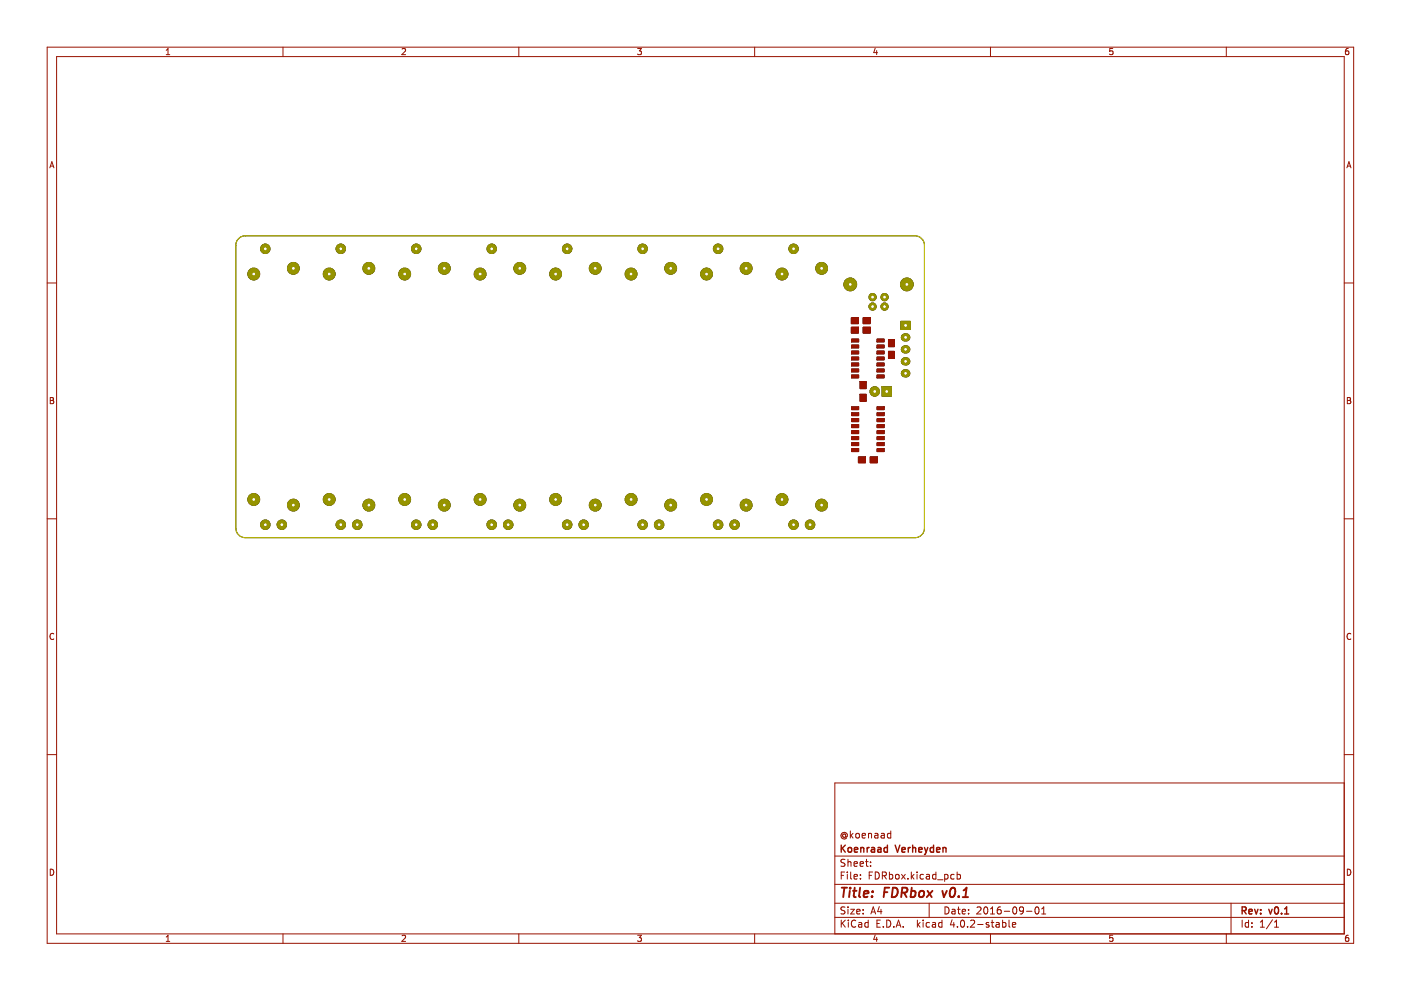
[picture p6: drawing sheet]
<svg xmlns="http://www.w3.org/2000/svg" width="297mm" height="210mm" viewBox="0 0 297 210" stroke-linecap="round" stroke-linejoin="round" font-family="sans-serif">
<g fill="none" stroke="#981200" stroke-width=".21">
<path d="M10 10h277v190h-277zM12 12h273v186h-273zM35.2 11.6h.8M35.2 10.7l.4-.4v1.3M60 10v2M85.2 10.4l.5-.1 .3 .4-.8 .9h.8M110 10v2M135.2 10.3h.8l-.4 .5 .3 .1v.6l-.2 .1-.5-.1M160 10v2M185.6 10.2l-.4 1h.9M185.9 10.7v.9M210 10v2"/>
<path d="M235.9 10.3h-.6l-.1 .6 .7-.1v.7l-.2 .1-.5-.1M260 10v2M285.9 10.3l-.4 .1-.2 .2-.1 .7 .3 .3 .4-.1v-.7h-.4l-.3 .2M10.6 35.6l.4-1.3 .4 1.3M10.7 35.2h.6M285.6 35.6l.4-1.3 .4 1.3M285.7 35.2h.6M10 60h2M285 60h2M10.7 84.3h.4l.2 .2-.2 .4 .2 .1 .1 .3-.2 .3h-.5zM10.7 84.9h.4M285.7 84.3h.4l.2 .2-.2 .4 .2 .1 .1 .3-.2 .3h-.5z"/>
<path d="M285.7 84.9h.4M10 110h2M285 110h2M11.4 134.4a.58 .58 0 0 0-.8 .5 .58 .58 0 0 0 .8 .6M286.4 134.4a.58 .58 0 0 0-.8 .5 .58 .58 0 0 0 .8 .6M10 160h2M179.3 177.4l.1 .1a.64 .64 0 0 0-.3-1.1 .64 .64 0 0 0-.8 .8 .72 .72 0 0 0 .4 .6 .72 .72 0 0 0 .8-.1M179.3 177a.36 .36 0 0 0-.5-.1 .36 .36 0 0 0 0 .6 .36 .36 0 0 0 .5-.1M179.3 176.8v.6M180.3 176.2v1.5M180.4 177.1l.5 .6M180.9 176.7l-.6 .6"/>
<path d="M181.5 176.8l.2-.1 .4 .1 .1 .6-.1 .2-.4 .1-.2-.2zM182.8 177.2l.7-.2-.1-.2-.4-.1-.2 .2 .1 .7h.5M184.1 176.8l.3-.1 .3 .1 .1 .9M184.1 176.7v1M185.5 176.8h.6v.9M186.1 177l-.5 .1-.2 .2 .2 .4 .5-.1M186.9 176.8h.5l.1 .9M187.5 177l-.5 .1-.2 .2 .2 .4 .5-.1M188.9 176.2v1.5M188.9 176.8l-.5-.1-.3 .3 .2 .6h.6M285 166h-108v32M285 160h2"/>
<path d="M10.7 184.3a.66 .66 0 0 1 .7 .6 .66 .66 0 0 1-.7 .7zM35.2 198.7l.4-.4v1.3M35.2 199.6h.8M60 198v2M85.2 198.4l.5-.1 .3 .4-.8 .9h.8M110 198v2M135.2 198.3h.8l-.4 .5 .3 .1v.6l-.2 .1-.5-.1M160 198v2M177 194.5h108M177 191.5h108M177 187.5h108M177 181.5h108"/>
<path d="M178.4 195.1v1.5M178.4 185.6h.5M178.6 195.7l.6 .9M179.1 184.9h-.7v1.5M179.1 192.4l-.5-.1-.2 .1v.5l.6 .2 .1 .4-.2 .3-.6-.1M179.1 182.3l-.5-.1-.2 .1v.5l.6 .2 .1 .4-.2 .3-.6-.1M179.2 195.1l-.8 .8M179.6 184.9v.1M179.6 185.4v1M179.8 182.2v1.5M179.8 192.3v.1M179.8 192.8v1"/>
<path d="M179.8 182.8l.2-.1 .4 .1v.9M179.9 195.1v.1M179.9 195.6v1M180.4 192.8h.7l-.7 1h.7M180.4 184.9v1.3l.2 .2M181.1 183.2l.7-.2-.1-.2-.4-.1-.2 .2v.7h.6M181.1 185.9l.7-.2-.1-.2-.4-.1-.2 .2v.7h.6M181.4 195.2a.71 .71 0 0 0-1 .5 .71 .71 0 0 0 .7 .9l.3-.2M181.6 193.3l.8-.2-.1-.2-.4-.1-.3 .2 .1 .7h.6M182.1 195.7h.5l.1 .9M182.4 183.2l.7-.2-.1-.2-.4-.1-.2 .2v.7h.6M182.4 186.2v.2"/>
<path d="M182.4 185.5v.1M182.7 195.9l-.5 .1-.2 .2 .2 .4 .5-.1M183 193.6v.2M183 192.9v.1M183.5 182.7h.6M183.7 182.2v1.3l.4 .2M184.1 195.7l-.5-.1-.2 .3 .1 .6h.6M184.1 195.1v1.5M184.3 185.6h.5M184.6 183.5v.2M184.6 182.8v.1M184.6 193.8l.5-1.5 .5 1.5"/>
<path d="M184.8 193.4h.7M185 184.9h-.7v1.5M185.6 198.2l-.4 1h.9M185.6 184.9a.76 .76 0 0 1 .8 .7 .76 .76 0 0 1-.8 .8zM185.9 198.7v.9M185.9 195.8h.5M186.4 192.2l-.3 1.1h.9M186.6 195.1h-.7v1.5h.7M186.8 192.8v1M187.1 185.7l.7-.1 .1-.2v-.4l-.8-.1v1.5M187.3 196.4v.2M187.4 185.7l.5 .7"/>
<path d="M188 195.1a.76 .76 0 0 1 .9 .7 .76 .76 0 0 1-.9 .8zM188.6 185.5l.4-.1 .3 .3-.2 .6h-.5M188.6 184.9v1.5M189.5 196.4v.2M189.9 185.5l.2-.1 .5 .1v.6l-.1 .2-.4 .1-.2-.2zM190 196.6l.5-1.5 .5 1.5M190.1 196.2h.8M191.1 185.4l.8 1M191.5 196.4v.2M191.9 185.4l-.8 1M192.5 186.2v.2M193.2 184.9v1.5"/>
<path d="M193.4 185.8l.4 .6M193.8 185.4l-.6 .6M194.4 184.9v.1M194.4 185.4v1M194.5 195.1v1.5M194.6 196l.5 .6M195.1 195.6l-.6 .6M195.7 195.1v.1M195.7 195.6v1M195.8 185.5l-.4-.1-.3 .3 .1 .6h.6M196.4 185.5h.6l.1 .9M197 191.5v3"/>
<path d="M197.1 195.7l-.5-.1-.2 .3 .1 .6h.6M197.1 185.7l-.5 .1-.2 .2 .2 .4 .5-.1M197.7 195.7h.6l.1 .9M198.4 195.9l-.5 .1-.3 .2 .3 .4 .5-.1M198.4 185.5l-.4-.1-.3 .3 .2 .6h.5M198.4 184.9v1.5M198.8 186.5h1.1M199.7 195.7l-.4-.1-.3 .3 .1 .6h.6M199.7 195.1v1.5M200.3 185.5l.4-.1 .3 .3-.1 .6h-.6M200.3 185.4v1.5M200.4 192.3a.76 .76 0 0 1 .8 .7 .76 .76 0 0 1-.8 .8z"/>
<path d="M201.9 192.9h.5l.1 .9M201.9 195l-.4 1.1h.9M202.2 195.6v1M202.3 185.5l-.4-.1-.3 .3 .1 .6h.6M202.5 193.1l-.5 .1-.2 .2 .2 .4 .5-.1M202.9 185.5l.5-.1 .2 .3-.1 .6h-.6M202.9 184.9v1.5M203 192.8h.6M203 196.4v.2M203.2 192.3v1.3l.4 .2M203.8 195.2l.2-.1a.8 .8 0 0 1 .5 .7 .8 .8 0 0 1-.5 .8l-.4-.6zM204 193.3l.7-.2-.1-.2-.4-.1-.2 .2 .1 .7h.5"/>
<path d="M205.1 196.4v.2M205.4 193.6v.2M205.4 192.9v.1M205.8 195.2l.6-.1 .2 .4-.9 1.1h.9M207.1 192.4l.6-.1 .3 .4-.9 1.1h.9M207.3 196h1.1M208.7 192.4l.2-.1a.8 .8 0 0 1 .6 .7 .8 .8 0 0 1-.6 .8l-.3-.6zM209.6 195.7l-.3-.1-.2 .2v.2l.5 .2v.3h-.5M210 198v2M210 193.8h.9M210 192.7l.4-.4v1.5M210.1 195.6h.6"/>
<path d="M210.4 195.1v1.3l.3 .2M211.2 195.7h.6l.1 .9M211.9 195.9l-.5 .1-.3 .2 .3 .4 .5-.1M212.1 192.3l-.4 .1a1.01 1.01 0 0 0 0 1.4l.5-.2 .1-.5-.3-.2h-.4l-.2 .2M212.6 195.7l.4-.1 .3 .3-.2 .6h-.5M212.6 195.1v1.5M212.9 193.2h1.2M213.9 195.1v1.3l.2 .2M214.6 196.1l.8-.2-.1-.2-.4-.1-.3 .2 .1 .7h.6M214.9 192.4l.2-.1a.8 .8 0 0 1 .5 .7 .8 .8 0 0 1-.5 .8l-.4-.6zM217 192.9l-.3 .3-.4-.1-.2-.2v-.3l.3-.3 .5 .1 .1 .2a1 1 0 0 1-.4 1.2h-.3M217.6 193.2h1.2"/>
<path d="M219.6 192.4l.2-.1a.8 .8 0 0 1 .5 .7 .8 .8 0 0 1-.5 .8l-.4-.6zM220.9 193.8h.8M220.9 192.7l.4-.4v1.5M235.9 198.3h-.6l-.1 .6h.7v.6l-.2 .1-.5-.1M260 198v2M261 191.5v6.5M263.4 195.1v1.5M264.7 195.7l-.4-.1-.3 .3 .1 .6h.6M264.7 195.1v1.5M265.4 196.4v.2M265.4 195.7v.1M267.2 196.6h.9"/>
<path d="M267.2 195.5l.4-.4v1.5M269.8 195l-1.3 1.9M270.2 196.6h.9M270.2 195.5l.4-.4v1.5M285.7 184.3a.66 .66 0 0 1 .7 .6 .66 .66 0 0 1-.7 .7zM285.9 198.3l-.4 .1-.2 .2-.1 .7 .3 .3 .4-.1v-.6l-.4-.1-.3 .2"/>
</g>
<g fill="none" stroke="#981200" stroke-width=".3">
<path d="M178.4 179.2v1.5M178.6 179.8l.6 .9M179.2 179.2l-.8 .8M179.9 179.8l.2-.1 .4 .1 .1 .6-.2 .2-.3 .1-.2-.2zM182.5 179.8l.2-.1 .4 .1v.9M182.5 179.7v1M183.9 179.7v1M184.3 179.7l-.4 .3M184.8 179.8h.6v.9M186.1 179.8h.6l.1 .9M188.1 179.8l-.4-.1-.3 .3 .2 .6h.5M188.1 179.2v1.5"/>
<path d="M189.8 179.2l.5 1.5 .5-1.5M192.6 179.7v1M193 179.7l-.4 .3M193.5 179.8l.2-.1 .4 .1v.9M193.5 179.2v1.5M196 179.7l.4 1M196.7 179.7l-.3 1M197.9 179.8l-.4-.1-.3 .3 .2 .6h.5M197.9 179.2v1.5M199.9 179.8l.2-.1 .4 .1 .1 .9M199.9 179.7v1M181.1 180.2l.8-.2-.1-.2-.4-.1-.3 .2 .1 .7h.6"/>
<path d="M185.4 180l-.5 .1-.2 .2 .2 .4 .5-.1M186.8 180l-.5 .1-.2 .2 .2 .4 .5-.1M191.2 180.2l.7-.2v-.2l-.5-.1-.2 .2 .1 .7h.6M194.8 180.2l.7-.2-.1-.2-.4-.1-.2 .2 .1 .7h.5M196.4 180.7l-.4 .5M198.6 180.2l.7-.2-.1-.2-.4-.1-.2 .2v.7h.6M263.4 193.1l.7-.1 .1-.2-.1-.4-.7-.1v1.5M263.7 193.1l.5 .7M264.8 193.3l.7-.2-.1-.2-.4-.1-.2 .2 .1 .7h.5M266 192.8l.4 1 .3-1M267.3 193.6v.2M267.3 192.9v.1"/>
<path d="M269 192.8l.4 1 .3-1M270.4 192.4l.2-.1a.8 .8 0 0 1 .5 .7 .8 .8 0 0 1-.5 .8l-.2-.2-.2-.4zM271.7 193.6v.2M272.4 193.8h.8M272.4 192.7l.4-.4v1.5"/>
</g>
<g fill="none" stroke="#981200" stroke-width=".4">
<path d="M178.5 188.2h1.1M179 188.2l-.2 2M180.2 188.9l-.2 1.3M180.3 188.2l-.1 .2M180.8 188.9h.8M181.2 188.2l-.2 1.7 .1 .2 .3 .1M182.4 188.2l-.3 1.7 .3 .3M183.1 189.5l1-.1v-.4l-.6-.1-.3 .3v.9h.7M184.9 190v.2M185 189v.2M187.5 189.2h.6M188.5 188.2h-.9l-.3 2"/>
<path d="M189.3 188.2a.96 .96 0 0 1 1 .6 .96 .96 0 0 1-.3 1.1l-.5 .3h-.4zM191.2 189.3h.7l.4-.2a.51 .51 0 0 0-.2-.9h-.8l-.2 2M191.7 189.3l.5 .9M193.2 189h.8l.1 .3v.5a.66 .66 0 0 1-1 .3M193.3 188.2l-.2 2M195 189.1l.1-.1a.5 .5 0 0 1 .8 .3v.5l-.3 .3a.5 .5 0 0 1-.8-.3zM196.7 188.9l.8 1.3M197.7 188.9l-1.2 1.3M199.8 188.9l.3 1.3 .7-1.3M201.7 188.4l.5-.2a1.19 1.19 0 0 1-.5 2l-.2-.2-.2-.5zM203.3 190v.2M204.1 190.2h1.2"/>
<path d="M204.3 188.8l.6-.6-.2 2"/>
</g>
<path d="M50.6 50.6l.9-.5 .5-.1h142a2 2 0 0 1 2 2v60a2 2 0 0 1-2 2h-142a2 2 0 0 1-2-2v-60l.1-.5z" fill="none" stroke="#000" stroke-width=".21"/>
<g fill="#000" stroke="#000" stroke-width=".21">
<path d="M180.6 71.9h1.5v.6h-1.5z" fill-rule="evenodd"/>
<path d="M180.6 73.2h1.5v.6h-1.5z" fill-rule="evenodd"/>
<path d="M180.6 74.4h1.5v.6h-1.5z" fill-rule="evenodd"/>
<path d="M180.6 75.7h1.5v.6h-1.5z" fill-rule="evenodd"/>
<path d="M180.6 77h1.5v.6h-1.5z" fill-rule="evenodd"/>
<path d="M180.6 78.2h1.5v.6h-1.5z" fill-rule="evenodd"/>
<path d="M180.5 69.4h1.5v1.2h-1.5z" fill-rule="evenodd"/>
<path d="M180.5 67.4h1.5v1.2h-1.5z" fill-rule="evenodd"/>
<path d="M183 69.4h1.5v1.2h-1.5z" fill-rule="evenodd"/>
<path d="M183 67.4h1.5v1.2h-1.5z" fill-rule="evenodd"/>
<path d="M186 78.2h1.5v.6h-1.5z" fill-rule="evenodd"/>
<path d="M186 77h1.5v.6h-1.5z" fill-rule="evenodd"/>
<path d="M186 75.7h1.5v.6h-1.5z" fill-rule="evenodd"/>
<path d="M186 74.4h1.5v.6h-1.5z" fill-rule="evenodd"/>
<path d="M186 73.2h1.5v.6h-1.5z" fill-rule="evenodd"/>
<path d="M186 71.9h1.5v.6h-1.5z" fill-rule="evenodd"/>
<path d="M188.4 72h1.2v1.5h-1.2z" fill-rule="evenodd"/>
<path d="M188.4 74.5h1.2v1.5h-1.2z" fill-rule="evenodd"/>
<path d="M191 68.1h2v1.8h-2z" fill-rule="evenodd"/>
<path d="M180.6 79.5h1.5v.6h-1.5z" fill-rule="evenodd"/>
<path d="M180.6 86.3h1.5v.6h-1.5z" fill-rule="evenodd"/>
<path d="M180.6 87.5h1.5v.6h-1.5z" fill-rule="evenodd"/>
<path d="M180.6 88.8h1.5v.6h-1.5z" fill-rule="evenodd"/>
<path d="M180.6 90.1h1.5v.6h-1.5z" fill-rule="evenodd"/>
<path d="M180.6 91.3h1.5v.6h-1.5z" fill-rule="evenodd"/>
<path d="M180.6 92.6h1.5v.6h-1.5z" fill-rule="evenodd"/>
<path d="M180.6 93.9h1.5v.6h-1.5z" fill-rule="evenodd"/>
<path d="M180.6 95.1h1.5v.6h-1.5z" fill-rule="evenodd"/>
<path d="M182.4 80.9h1.3v1.5h-1.3z" fill-rule="evenodd"/>
<path d="M182.4 83.6h1.3v1.5h-1.3z" fill-rule="evenodd"/>
<path d="M182 96.9h1.5v1.2h-1.5z" fill-rule="evenodd"/>
<path d="M186 79.5h1.5v.6h-1.5z" fill-rule="evenodd"/>
<path d="M184.5 96.9h1.5v1.2h-1.5z" fill-rule="evenodd"/>
<path d="M187 82h2v2h-2z" fill-rule="evenodd"/>
<path d="M186 95.1h1.5v.6h-1.5z" fill-rule="evenodd"/>
<path d="M186 93.9h1.5v.6h-1.5z" fill-rule="evenodd"/>
<path d="M186 92.6h1.5v.6h-1.5z" fill-rule="evenodd"/>
<path d="M186 91.3h1.5v.6h-1.5z" fill-rule="evenodd"/>
<path d="M186 90.1h1.5v.6h-1.5z" fill-rule="evenodd"/>
<path d="M186 88.8h1.5v.6h-1.5z" fill-rule="evenodd"/>
<path d="M186 87.5h1.5v.6h-1.5z" fill-rule="evenodd"/>
<path d="M186 86.3h1.5v.6h-1.5z" fill-rule="evenodd"/>
<circle cx="53.8" cy="58.1" r="1.25"/>
<circle cx="56.2" cy="52.8" r="1"/>
<circle cx="62.2" cy="56.9" r="1.25"/>
<circle cx="69.8" cy="58.1" r="1.25"/>
<circle cx="72.2" cy="52.8" r="1"/>
<circle cx="78.2" cy="56.9" r="1.25"/>
<circle cx="85.8" cy="58.1" r="1.25"/>
<circle cx="88.2" cy="52.8" r="1"/>
<circle cx="94.2" cy="56.9" r="1.25"/>
<circle cx="101.8" cy="58.1" r="1.25"/>
<circle cx="104.2" cy="52.8" r="1"/>
<circle cx="110.2" cy="56.9" r="1.25"/>
<circle cx="117.8" cy="58.1" r="1.25"/>
<circle cx="120.2" cy="52.8" r="1"/>
<circle cx="126.2" cy="56.9" r="1.25"/>
<circle cx="133.8" cy="58.1" r="1.25"/>
<circle cx="136.2" cy="52.8" r="1"/>
<circle cx="142.2" cy="56.9" r="1.25"/>
<circle cx="149.8" cy="58.1" r="1.25"/>
<circle cx="152.2" cy="52.8" r="1"/>
<circle cx="158.2" cy="56.9" r="1.25"/>
<circle cx="165.8" cy="58.1" r="1.25"/>
<circle cx="168.2" cy="52.8" r="1"/>
<circle cx="174.2" cy="56.9" r="1.25"/>
<circle cx="180.3" cy="60.3" r="1.35"/>
<circle cx="185" cy="65" r=".76"/>
<circle cx="185" cy="63" r=".76"/>
<circle cx="187.5" cy="65" r=".76"/>
<circle cx="187.5" cy="63" r=".76"/>
<circle cx="192.3" cy="60.3" r="1.35"/>
<circle cx="185.5" cy="83" r="1"/>
<circle cx="53.8" cy="105.9" r="1.25"/>
<circle cx="56.2" cy="111.3" r="1"/>
<circle cx="59.7" cy="111.3" r="1"/>
<circle cx="62.2" cy="107.1" r="1.25"/>
<circle cx="69.8" cy="105.9" r="1.25"/>
<circle cx="72.2" cy="111.3" r="1"/>
<circle cx="75.7" cy="111.3" r="1"/>
<circle cx="78.2" cy="107.1" r="1.25"/>
<circle cx="85.8" cy="105.9" r="1.25"/>
<circle cx="88.2" cy="111.3" r="1"/>
<circle cx="91.7" cy="111.3" r="1"/>
<circle cx="94.2" cy="107.1" r="1.25"/>
<circle cx="101.8" cy="105.9" r="1.25"/>
<circle cx="104.2" cy="111.3" r="1"/>
<circle cx="107.7" cy="111.3" r="1"/>
<circle cx="110.2" cy="107.1" r="1.25"/>
<circle cx="117.8" cy="105.9" r="1.25"/>
<circle cx="120.2" cy="111.3" r="1"/>
<circle cx="123.7" cy="111.3" r="1"/>
<circle cx="126.2" cy="107.1" r="1.25"/>
<circle cx="133.8" cy="105.9" r="1.25"/>
<circle cx="136.2" cy="111.3" r="1"/>
<circle cx="139.7" cy="111.3" r="1"/>
<circle cx="142.2" cy="107.1" r="1.25"/>
<circle cx="149.8" cy="105.9" r="1.25"/>
<circle cx="152.2" cy="111.3" r="1"/>
<circle cx="155.7" cy="111.3" r="1"/>
<circle cx="158.2" cy="107.1" r="1.25"/>
<circle cx="165.8" cy="105.9" r="1.25"/>
<circle cx="168.2" cy="111.3" r="1"/>
<circle cx="171.7" cy="111.3" r="1"/>
<circle cx="174.2" cy="107.1" r="1.25"/>
</g>
<g fill="#fff" stroke="#fff" stroke-width=".21">
<circle cx="188" cy="83" r=".18"/>
<circle cx="185.5" cy="83" r=".18"/>
<circle cx="187.5" cy="65" r=".18"/>
<circle cx="185" cy="65" r=".18"/>
<circle cx="185" cy="63" r=".18"/>
<circle cx="187.5" cy="63" r=".18"/>
<circle cx="192.3" cy="60.3" r=".17"/>
<circle cx="180.3" cy="60.3" r=".17"/>
<circle cx="192" cy="69" r=".18"/>
<circle cx="192" cy="71.5" r=".18"/>
<circle cx="192" cy="74.1" r=".18"/>
<circle cx="192" cy="76.6" r=".18"/>
<circle cx="192" cy="79.2" r=".18"/>
<circle cx="62.2" cy="107.1" r=".17"/>
<circle cx="62.2" cy="56.9" r=".17"/>
<circle cx="53.8" cy="58.1" r=".17"/>
<circle cx="56.3" cy="52.8" r=".17"/>
<circle cx="59.8" cy="111.3" r=".17"/>
<circle cx="56.3" cy="111.3" r=".17"/>
<circle cx="53.8" cy="105.9" r=".17"/>
<circle cx="78.2" cy="107.1" r=".17"/>
<circle cx="78.2" cy="56.9" r=".17"/>
<circle cx="69.8" cy="58.1" r=".17"/>
<circle cx="72.3" cy="52.8" r=".17"/>
<circle cx="75.8" cy="111.3" r=".17"/>
<circle cx="72.3" cy="111.3" r=".17"/>
<circle cx="69.8" cy="105.9" r=".17"/>
<circle cx="94.2" cy="107.1" r=".17"/>
<circle cx="94.2" cy="56.9" r=".17"/>
<circle cx="85.8" cy="58.1" r=".17"/>
<circle cx="88.3" cy="52.8" r=".17"/>
<circle cx="91.8" cy="111.3" r=".17"/>
<circle cx="88.3" cy="111.3" r=".17"/>
<circle cx="85.8" cy="105.9" r=".17"/>
<circle cx="110.2" cy="107.1" r=".17"/>
<circle cx="110.2" cy="56.9" r=".17"/>
<circle cx="101.8" cy="58.1" r=".17"/>
<circle cx="104.3" cy="52.8" r=".17"/>
<circle cx="107.8" cy="111.3" r=".17"/>
<circle cx="104.3" cy="111.3" r=".17"/>
<circle cx="101.8" cy="105.9" r=".17"/>
<circle cx="126.2" cy="107.1" r=".17"/>
<circle cx="126.2" cy="56.9" r=".17"/>
<circle cx="117.8" cy="58.1" r=".17"/>
<circle cx="120.3" cy="52.8" r=".17"/>
<circle cx="123.8" cy="111.3" r=".17"/>
<circle cx="120.3" cy="111.3" r=".17"/>
<circle cx="117.8" cy="105.9" r=".17"/>
<circle cx="142.2" cy="107.1" r=".18"/>
<circle cx="142.2" cy="56.9" r=".18"/>
<circle cx="133.8" cy="58.1" r=".17"/>
<circle cx="136.3" cy="52.8" r=".17"/>
<circle cx="139.8" cy="111.3" r=".17"/>
<circle cx="136.3" cy="111.3" r=".17"/>
<circle cx="133.8" cy="105.9" r=".17"/>
<circle cx="158.2" cy="107.1" r=".18"/>
<circle cx="158.2" cy="56.9" r=".18"/>
<circle cx="149.8" cy="58.1" r=".18"/>
<circle cx="152.3" cy="52.8" r=".17"/>
<circle cx="155.8" cy="111.3" r=".17"/>
<circle cx="152.3" cy="111.3" r=".17"/>
<circle cx="149.8" cy="105.9" r=".18"/>
<circle cx="174.2" cy="107.1" r=".18"/>
<circle cx="174.2" cy="56.9" r=".18"/>
<circle cx="165.8" cy="58.1" r=".18"/>
<circle cx="168.3" cy="52.8" r=".17"/>
<circle cx="171.8" cy="111.3" r=".17"/>
<circle cx="168.3" cy="111.3" r=".17"/>
<circle cx="165.8" cy="105.9" r=".18"/>
</g>
<path d="M191.8 71.5h.4M191.8 74.1h.4M191.8 76.6h.4M191.8 79.2h.4" fill="none" stroke="#000" stroke-width="1.7"/>
<path d="M50.6 50.6l.9-.5 .5-.1h142a2 2 0 0 1 2 2v60a2 2 0 0 1-2 2h-142a2 2 0 0 1-2-2v-60l.1-.5z" fill="none" stroke="#cdca00" stroke-width=".21"/>
<g fill="#981200" stroke="#981200" stroke-width=".21">
<path d="M188.4 72h1.2v1.5h-1.2z" fill-rule="evenodd"/>
<path d="M188.4 74.5h1.2v1.5h-1.2z" fill-rule="evenodd"/>
<path d="M180.6 71.9h1.5v.6h-1.5z" fill-rule="evenodd"/>
<path d="M180.6 73.2h1.5v.6h-1.5z" fill-rule="evenodd"/>
<path d="M180.6 74.4h1.5v.6h-1.5z" fill-rule="evenodd"/>
<path d="M180.6 75.7h1.5v.6h-1.5z" fill-rule="evenodd"/>
<path d="M180.6 77h1.5v.6h-1.5z" fill-rule="evenodd"/>
<path d="M180.6 78.2h1.5v.6h-1.5z" fill-rule="evenodd"/>
<path d="M180.6 79.5h1.5v.6h-1.5z" fill-rule="evenodd"/>
<path d="M186 79.5h1.5v.6h-1.5z" fill-rule="evenodd"/>
<path d="M186 78.2h1.5v.6h-1.5z" fill-rule="evenodd"/>
<path d="M186 77h1.5v.6h-1.5z" fill-rule="evenodd"/>
<path d="M186 75.7h1.5v.6h-1.5z" fill-rule="evenodd"/>
<path d="M186 74.4h1.5v.6h-1.5z" fill-rule="evenodd"/>
<path d="M186 73.2h1.5v.6h-1.5z" fill-rule="evenodd"/>
<path d="M186 71.9h1.5v.6h-1.5z" fill-rule="evenodd"/>
<path d="M183 69.4h1.5v1.2h-1.5z" fill-rule="evenodd"/>
<path d="M180.5 69.4h1.5v1.2h-1.5z" fill-rule="evenodd"/>
<path d="M184.5 96.9h1.5v1.2h-1.5z" fill-rule="evenodd"/>
<path d="M182 96.9h1.5v1.2h-1.5z" fill-rule="evenodd"/>
<path d="M183 67.4h1.5v1.2h-1.5z" fill-rule="evenodd"/>
<path d="M180.5 67.4h1.5v1.2h-1.5z" fill-rule="evenodd"/>
<path d="M182.4 80.9h1.3v1.5h-1.3z" fill-rule="evenodd"/>
<path d="M182.4 83.6h1.3v1.5h-1.3z" fill-rule="evenodd"/>
<path d="M186 95.1h1.5v.6h-1.5z" fill-rule="evenodd"/>
<path d="M186 93.9h1.5v.6h-1.5z" fill-rule="evenodd"/>
<path d="M186 92.6h1.5v.6h-1.5z" fill-rule="evenodd"/>
<path d="M186 91.3h1.5v.6h-1.5z" fill-rule="evenodd"/>
<path d="M186 90.1h1.5v.6h-1.5z" fill-rule="evenodd"/>
<path d="M186 88.8h1.5v.6h-1.5z" fill-rule="evenodd"/>
<path d="M186 87.5h1.5v.6h-1.5z" fill-rule="evenodd"/>
<path d="M186 86.3h1.5v.6h-1.5z" fill-rule="evenodd"/>
<path d="M180.6 86.3h1.5v.6h-1.5z" fill-rule="evenodd"/>
<path d="M180.6 87.5h1.5v.6h-1.5z" fill-rule="evenodd"/>
<path d="M180.6 88.8h1.5v.6h-1.5z" fill-rule="evenodd"/>
<path d="M180.6 90.1h1.5v.6h-1.5z" fill-rule="evenodd"/>
<path d="M180.6 91.3h1.5v.6h-1.5z" fill-rule="evenodd"/>
<path d="M180.6 92.6h1.5v.6h-1.5z" fill-rule="evenodd"/>
<path d="M180.6 93.9h1.5v.6h-1.5z" fill-rule="evenodd"/>
<path d="M180.6 95.1h1.5v.6h-1.5z" fill-rule="evenodd"/>
</g>
<g fill="#969400" stroke="#969400" stroke-width=".21">
<path d="M187 82h2v2h-2z" fill-rule="evenodd"/>
<path d="M191 68.1h2v1.8h-2z" fill-rule="evenodd"/>
<circle cx="185.5" cy="83" r="1"/>
<circle cx="187.5" cy="65" r=".76"/>
<circle cx="185" cy="65" r=".76"/>
<circle cx="185" cy="63" r=".76"/>
<circle cx="187.5" cy="63" r=".76"/>
<circle cx="192.3" cy="60.3" r="1.35"/>
<circle cx="180.3" cy="60.3" r="1.35"/>
<circle cx="62.2" cy="107.1" r="1.25"/>
<circle cx="62.2" cy="56.9" r="1.25"/>
<circle cx="53.8" cy="58.1" r="1.25"/>
<circle cx="56.2" cy="52.8" r="1"/>
<circle cx="59.7" cy="111.3" r="1"/>
<circle cx="56.2" cy="111.3" r="1"/>
<circle cx="53.8" cy="105.9" r="1.25"/>
<circle cx="78.2" cy="107.1" r="1.25"/>
<circle cx="78.2" cy="56.9" r="1.25"/>
<circle cx="69.8" cy="58.1" r="1.25"/>
<circle cx="72.2" cy="52.8" r="1"/>
<circle cx="75.7" cy="111.3" r="1"/>
<circle cx="72.2" cy="111.3" r="1"/>
<circle cx="69.8" cy="105.9" r="1.25"/>
<circle cx="94.2" cy="107.1" r="1.25"/>
<circle cx="94.2" cy="56.9" r="1.25"/>
<circle cx="85.8" cy="58.1" r="1.25"/>
<circle cx="88.2" cy="52.8" r="1"/>
<circle cx="91.7" cy="111.3" r="1"/>
<circle cx="88.2" cy="111.3" r="1"/>
<circle cx="85.8" cy="105.9" r="1.25"/>
<circle cx="110.2" cy="107.1" r="1.25"/>
<circle cx="110.2" cy="56.9" r="1.25"/>
<circle cx="101.8" cy="58.1" r="1.25"/>
<circle cx="104.2" cy="52.8" r="1"/>
<circle cx="107.7" cy="111.3" r="1"/>
<circle cx="104.2" cy="111.3" r="1"/>
<circle cx="101.8" cy="105.9" r="1.25"/>
<circle cx="126.2" cy="107.1" r="1.25"/>
<circle cx="126.2" cy="56.9" r="1.25"/>
<circle cx="117.8" cy="58.1" r="1.25"/>
<circle cx="120.2" cy="52.8" r="1"/>
<circle cx="123.7" cy="111.3" r="1"/>
<circle cx="120.2" cy="111.3" r="1"/>
<circle cx="117.8" cy="105.9" r="1.25"/>
<circle cx="142.2" cy="107.1" r="1.25"/>
<circle cx="142.2" cy="56.9" r="1.25"/>
<circle cx="133.8" cy="58.1" r="1.25"/>
<circle cx="136.2" cy="52.8" r="1"/>
<circle cx="139.7" cy="111.3" r="1"/>
<circle cx="136.2" cy="111.3" r="1"/>
<circle cx="133.8" cy="105.9" r="1.25"/>
<circle cx="158.2" cy="107.1" r="1.25"/>
<circle cx="158.2" cy="56.9" r="1.25"/>
<circle cx="149.8" cy="58.1" r="1.25"/>
<circle cx="152.2" cy="52.8" r="1"/>
<circle cx="155.7" cy="111.3" r="1"/>
<circle cx="152.2" cy="111.3" r="1"/>
<circle cx="149.8" cy="105.9" r="1.25"/>
<circle cx="174.2" cy="107.1" r="1.25"/>
<circle cx="174.2" cy="56.9" r="1.25"/>
<circle cx="165.8" cy="58.1" r="1.25"/>
<circle cx="168.2" cy="52.8" r="1"/>
<circle cx="171.7" cy="111.3" r="1"/>
<circle cx="168.2" cy="111.3" r="1"/>
<circle cx="165.8" cy="105.9" r="1.25"/>
</g>
<path d="M191.8 71.5h.4M191.8 74.1h.4M191.8 76.6h.4M191.8 79.2h.4" fill="none" stroke="#969400" stroke-width="1.7"/>
</svg>
